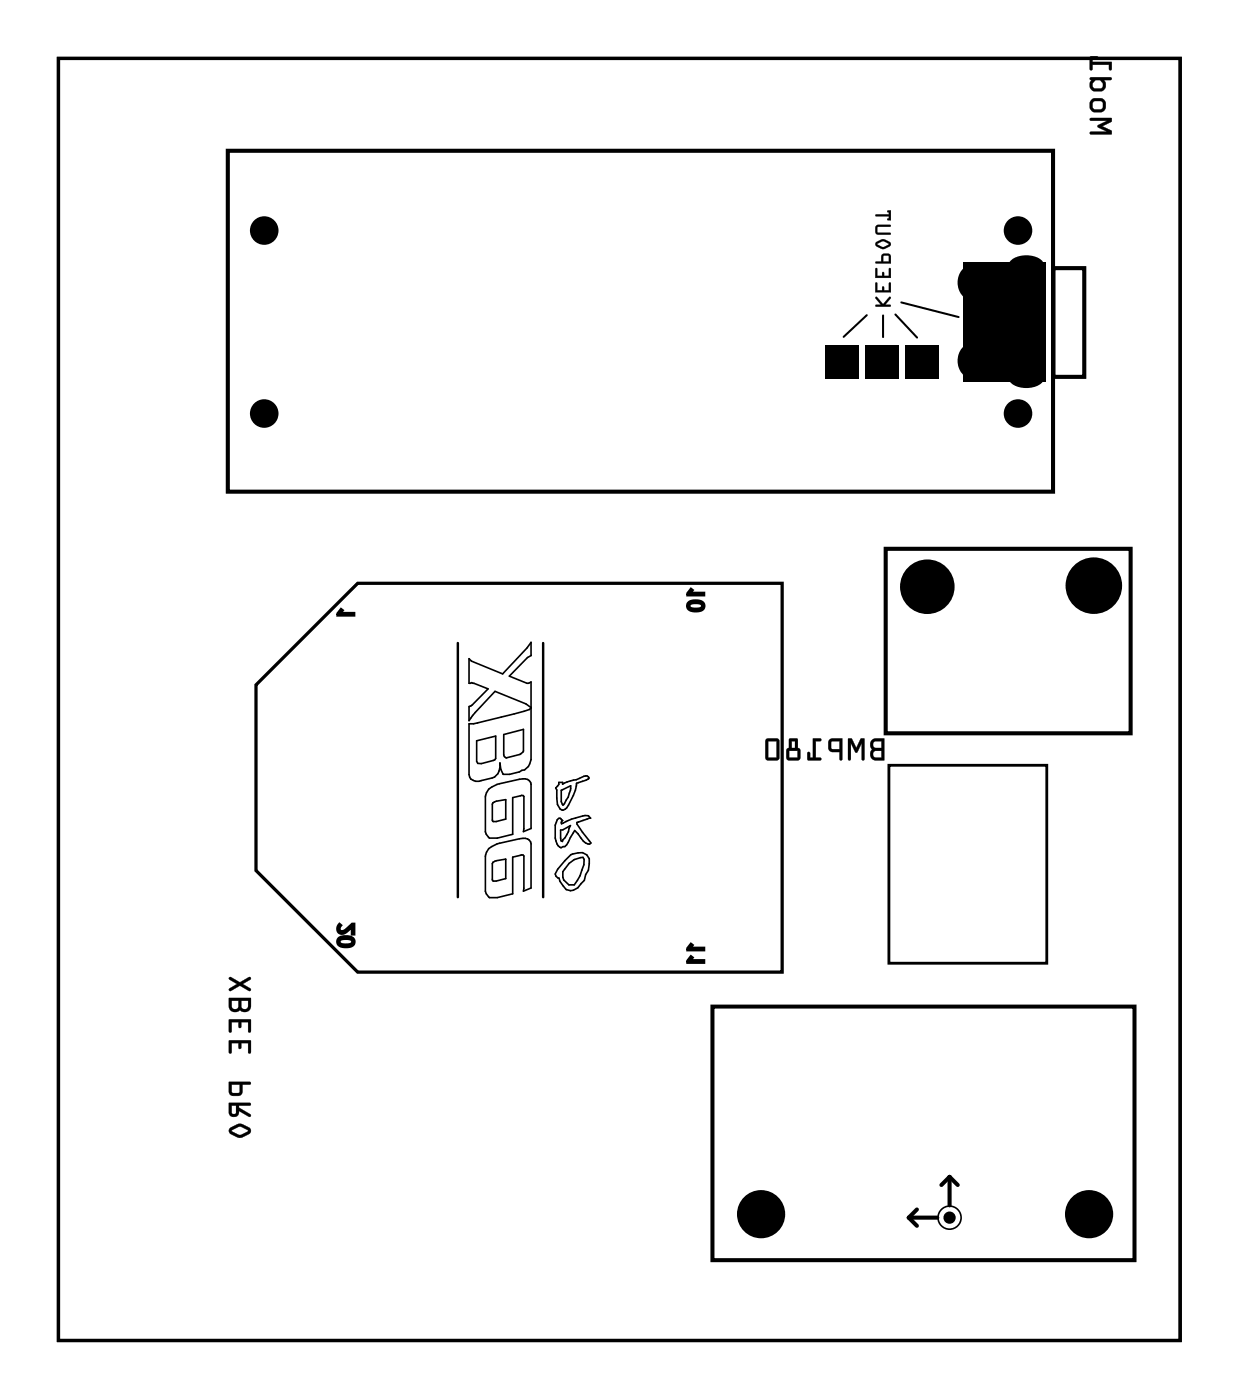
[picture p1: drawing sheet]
<svg xmlns="http://www.w3.org/2000/svg" width="77mm" height="87mm" viewBox="0 0 77 87" stroke-linecap="round" stroke-linejoin="round" font-family="sans-serif">
<path d="M3.6 3.6h69.8v79.8h-69.8zM15.9 42.6l6.4-6.3h26.4v24.2h-26.4l-6.4-6.3z" fill="none" stroke="#000" stroke-width=".2"/>
<g fill="#000">
<path d="M21.2 37.9l.1 .1-.2 .2h.9v.1h-1zM51.3 21.5h2.1v2.1h-2.1zM53.8 21.5h2.1v2.1h-2.1zM56.3 21.5h2.1v2.1h-2.1zM60 16.3h5.1v7.5h-5.1z"/>
<path d="M54.5 18.5l.3 .5h-.3v.1h.9v-.1h-.3l.3-.4v-.1l-.5 .4-.3-.4zM54.5 17.6v.6h.9v-.6h-.1v.5h-.3l-.1-.3v.3h-.3v-.5zM54.5 16.7v.6h.9v-.6h-.1v.5h-.3l-.1-.3v.3h-.3v-.5zM54.9 15.8l-.1 .5h-.3v.1h.9v-.6zM55 15.9h.3v.4h-.3zM54.5 15.1v.2l.4 .2h.2l.3-.3v-.1l-.4-.2zM54.6 15.2l.3-.2 .4 .2-.4 .2zM54.5 14v.4l.1 .2h.8v-.1l-.8-.1v-.3h.8v-.1zM54.5 13.4v.1h.8l-.1 .2h.2v-.6h-.2l.1 .2z"/>
<path d="M54.5 18.5l.3 .5h-.3v.1h.9v-.1h-.3l.3-.4v-.1l-.5 .4-.3-.4zM54.5 18.5l.4 .4 .5-.4v.1l-.3 .4h.3l-.9 .1v-.1h.3zM54.5 17.6v.6h.9v-.6h-.1v.5h-.3l-.1-.3v.3h-.3v-.5zM54.5 17.6h.1v.5h.3v-.3l.1 .3h.3v-.5h.1v.6h-.9zM54.5 16.7v.6h.9v-.6h-.1v.5h-.3l-.1-.3v.3h-.3v-.5zM54.5 16.7h.1v.5h.3v-.3l.1 .3h.3v-.5h.1v.6h-.9zM54.9 15.8l-.1 .5h-.3v.1h.9v-.6zM54.9 15.8h.5v.6h-.9v-.1h.3zM55 15.9h.3v.4h-.3zM55 15.9l-.1 .4h.4v-.4zM54.5 15.1v.2l.4 .2 .4-.2a.17 .17 0 0 0 0-.3l-.4-.1zM54.5 15.1l.5-.2 .3 .2 .1 .1-.3 .3h-.2l-.4-.2zM54.6 15.2l.3-.2 .4 .2-.4 .2zM54.6 15.2l.3 .2 .4-.2-.4-.2zM54.5 14v.4l.1 .2h.8v-.1l-.8-.1v-.3h.8v-.1zM54.5 14.1l.9-.1v.1h-.8v.3v.1h.8v.1h-.8l-.1-.2zM54.5 13.4v.1h.8l-.1 .2h.2v-.6h-.2l.1 .2zM54.5 13.4l.8-.1-.1-.2h.2v.6h-.2l.1-.2h-.8z"/>
<path d="M67.8 7.4h1.4v.2l-.6 .3 .6 .2v.3l-1.4-.1 .1-.1h1l-.6-.3 .6-.4h-1zM68 6.3v.4l.1 .1h.4l.1-.1v-.3l-.1-.1zM67.9 6.2l.6-.1a.46 .46 0 0 1 .3 .4 .46 .46 0 0 1-.3 .5h-.4a.44 .44 0 0 1-.3-.6zM68.1 5l-.1 .2v.3h.6v-.3l-.1-.2zM67.8 4.8h1.4l-.1 .2h-.4l.1 .2a.4 .4 0 0 1-.3 .5h-.4a.42 .42 0 0 1-.2-.7l-.1-.1zM67.8 3.5l.5 .1v.1h-.3v.2h1.2v.4h-.2v-.3h-1v.3l-.1 .1z"/>
<path d="M67.8 7.4h1.4l-.1 .2-.5 .3 .5 .2 .1 .3-1.4-.1 .1-.1h1l-.6-.3 .6-.4h-1zM67.8 7.4v.1h.1h1l-.6 .4 .6 .3h-1h-.1v.2h1.4v-.3l-.6-.2 .6-.3v-.3zM68 6.3v.4l.1 .1h.4l.1-.1v-.3l-.1-.1zM68 6.4l.5-.1 .1 .1v.3l-.1 .1h-.4l-.1-.1zM67.8 6.5a.5 .5 0 0 1 1 0 .5 .5 0 0 1-1 0zM67.8 6.5a.51 .51 0 0 0 1 0 .51 .51 0 0 0-1 0zM68.1 5l-.1 .2v.3h.6v-.3l-.1-.2zM68.1 5h.4l.1 .2v.2l-.5 .1-.1-.1v-.2zM67.8 4.8h1.3l.1 .1-.1 .1h-.4l.1 .4-.2 .2-.5 .1-.1-.1-.2-.2v-.2l.1-.2-.1-.1zM67.8 4.8v.1l.1 .1a.42 .42 0 0 0 0 .6l.2 .1h.5l.2-.3-.1-.4h.4l.1-.1-.1-.1zM67.8 3.5h.4l.1 .1-.1 .1h-.2v.2h1.2v.4h-.2v-.3h-1v.3l-.1 .1zM67.8 3.5l.1 .9 .1-.1v-.3h1v.3h.2v-.4h-1.2v-.2h.3v-.1z"/>
<path d="M3.6 3.6v79.8h69.8v-79.8zM3.6 3.6h69.8v79.8h-69.8z"/>
<path d="M21.2 37.8l-.3 .4v.2h1.2v-.3h-1l.1 .1 .2-.2zM21.2 37.9v.1l.1 .1v-.1l-.1-.1v.1v.1v-.1l-.3 .3h1.1v-.1h-.1v.1h.1v-.1h-1v.1h.1v-.1h-.1h.1l.2-.2z"/>
<path d="M43 36.7l-.2 .3h1v-.1h-.9l.2-.2zM42.9 37.5a.35 .35 0 0 0 0 .4 .35 .35 0 0 0 .4 .1 .36 .36 0 0 0 .5-.3 .36 .36 0 0 0-.5-.3zM42.9 37.6l.4-.1a.24 .24 0 0 1 .3 0 .24 .24 0 0 1 0 .3l-.3 .1a.24 .24 0 0 1-.3 0 .24 .24 0 0 1-.1-.3z"/>
<path d="M43 36.5l-.3 .4v.2h1.2v-.3h-1l.1 .2 .2-.3zM43 36.7h-.1l.1 .1 .1-.1h-.1l-.1 .1h.1h-.1l-.2 .2h1.1v-.1h-.1v.1h.1v-.1h-1v.1h.1v-.1h-.1l.1 .1 .2-.3zM42.8 37.4a.44 .44 0 0 0 0 .6 .44 .44 0 0 0 .5 .1 .44 .44 0 0 0 .6-.4 .44 .44 0 0 0-.6-.4zM42.9 37.6l.3-.1a.33 .33 0 0 1 .4 0 .33 .33 0 0 1 .1 .3l-.3 .1a.33 .33 0 0 1-.4 0 .33 .33 0 0 1-.1-.3zM43 37.7h.6a.41 .41 0 0 1-.6 0zM42.9 37.5a.32 .32 0 0 0 0 .4 .32 .32 0 0 0 .4 .1 .32 .32 0 0 0 .4-.1 .32 .32 0 0 0 0-.4l-.4-.1z"/>
<path d="M21.1 57.5a.34 .34 0 0 0 0 .6 .34 .34 0 0 0 .5-.2l.3-.2v.4h.1v-.6h-.1l-.3 .3a.24 .24 0 0 1-.3 .2 .24 .24 0 0 1-.2-.3l.1-.1zM21.1 58.4a.35 .35 0 0 0 0 .4 .35 .35 0 0 0 .4 .1 .36 .36 0 0 0 .5-.3 .36 .36 0 0 0-.5-.3zM21.2 58.5l.3-.1a.24 .24 0 0 1 .3 0 .24 .24 0 0 1 .1 .3l-.4 .1a.24 .24 0 0 1-.3 0 .24 .24 0 0 1 0-.3z"/>
<path d="M21.1 57.4a.43 .43 0 0 0-.1 .7 .43 .43 0 0 0 .7-.1l.3-.3h-.1v.1v-.1h-.1v.5h.3v-.8h-.2l-.3 .3a.28 .28 0 0 1-.4 .1l.1-.2zM21.1 57.5v.1v.1l.1-.1-.1-.1a.31 .31 0 0 0 0 .5 .31 .31 0 0 0 .5-.1l.1-.1 .3-.2-.1-.1v.1h.1v-.1h-.1v.6h.1h-.1h.1v-.5h-.1l-.3 .2 .1 .1-.1-.1a.25 .25 0 0 1-.3 .2 .25 .25 0 0 1-.2-.3l.1-.1zM21 58.3a.44 .44 0 0 0 0 .6 .44 .44 0 0 0 .5 .1 .44 .44 0 0 0 .6-.4 .44 .44 0 0 0-.6-.4zM21.1 58.5l.3-.1a.33 .33 0 0 1 .4 0 .33 .33 0 0 1 .1 .3l-.3 .1a.33 .33 0 0 1-.3 0 .33 .33 0 0 1-.2-.3zM21.2 58.6h.6a.41 .41 0 0 1-.6 0zM21.1 58.4a.32 .32 0 0 0 0 .4 .32 .32 0 0 0 .4 .1 .32 .32 0 0 0 .4-.1 .32 .32 0 0 0 0-.4l-.4-.1z"/>
<path d="M43 58.8l-.2 .3h1v-.1h-.9l.2-.2zM43 59.5l-.2 .4h1v-.1h-.9l.2-.2z"/>
<path d="M43 58.6l-.3 .4v.2h1.2v-.3h-1l.1 .2 .2-.3zM43 58.8h-.1l.1 .1 .1-.1h-.1l-.1 .1h.1h-.1l-.2 .2h1.1v-.1h-.1v.1h.1v-.1h-1v.1h.1v-.1h-.1l.1 .1 .2-.3zM43 59.4l-.3 .4v.2h1.2v-.3h-1l.1 .2 .2-.3zM43 59.5l-.1 .1 .1 .1 .1-.1-.1-.1-.1 .1 .1 .1-.1-.1-.2 .3h1.1v-.1h-.1v.1h.1v-.1h-1v.1h.1v-.1h-.1l.1 .1 .2-.3z"/>
<path d="M54.4 46.8v.3l.5 .1v-.5zM54.4 46.8l.4-.1v.5l-.4-.1zM54.4 46.2v.3l.5 .1v-.5zM54.4 46.2l.4-.1v.5l-.4-.1zM54.2 46.1l.3-.1h.5v1.3h-.5a.37 .37 0 0 1-.4-.3l.2-.4-.2-.2zM54.2 46.1a.44 .44 0 0 0 .1 .6v-.1a.4 .4 0 0 0-.2 .5 .4 .4 0 0 0 .4 .2h.5v-1.3l-.5-.1zM52.8 46h.2l.3 .6 .3-.6h.2v1.3l-.2-.1v-.9l-.3 .6-.4-.6v.9l-.1 .1zM52.8 46v1.3h.1l.1-.1-.1-.9 .4 .6 .3-.6v.9l.1 .1h.1v-1.3h-.3l-.2 .5-.3-.5zM51.7 46.2v.4h.5v-.5zM51.7 46.2l.5-.1v.5h-.5zM51.6 46h.2h.6v1.3l-.2-.1v-.4h-.4l-.2-.2-.1-.4zM51.6 46l-.1 .2v.4l.2 .2h.5v.5h.2v-1.3l-.6-.1zM50.6 46h.4h.1l-.1 .1h-.3v1.1h.3h.1l-.1 .1h-.7l-.1-.1v-.3l.1-.1 .1 .1v.3h.2zM50.6 46v1.2h-.2v-.4h-.1l-.1 .5h.9v-.1h-.3v-1.1h.3v-.1zM49.1 46.7v.5h.5v-.5zM49.1 46.7h.5v.5h-.5zM49.3 46.1v.5h.2v-.5zM49.3 46.1h.2v.5h-.2zM49.1 46h.5v.6l.2 .1v.5l-.1 .1h-.6l-.2-.1v-.5l.2-.1zM49.1 46v.6l-.2 .1v.5l.2 .1h.6l.1-.1v-.5l-.2-.1v-.6zM47.8 46.1v1.1h.5v-1.1zM47.8 46.1h.5v1.1h-.5zM47.7 46h.6l.2 .1v1.1l-.1 .1h-.6l-.2-.1zM47.7 46l-.1 1.2 .2 .1h.6l.1-.1v-1.1l-.2-.2z"/>
<path d="M54.4 46.8v.3l.4 .1v-.5zM54.4 46.2v.3l.4 .1v-.5zM54.2 46.1l.2-.1h.6v1.3h-.5a.4 .4 0 0 1-.3-.2 .4 .4 0 0 1 .1-.5 .43 .43 0 0 1-.1-.5zM52.8 46h.2l.3 .5 .2-.5h.3v1.3l-.2-.1v-.9l-.3 .6-.4-.6v.9l-.1 .1zM51.7 46.2v.4h.5v-.5zM51.6 46h.2h.6v1.3h-.2v-.5h-.5l-.1-.2-.1-.4zM50.6 46h.5v.1h-.3v1.1h.3v.1h-.9l.1-.5 .1 .1v.3h.2zM49.1 46.7v.5h.5v-.5zM49.3 46.1v.5h.2v-.5zM49.1 46h.5v.6l.2 .1v.5l-.1 .1h-.6l-.2-.1v-.5l.2-.1zM47.8 46.1v1.1h.5v-1.1zM47.7 46h.6l.2 .1v1.1l-.1 .1h-.6l-.2-.1z"/>
<path d="M14.3 60.8h.1l.5 .4 .7-.4v.2l-.5 .2 .5 .3v.1l-.1 .1-.6-.4-.6 .4v-.2l.5-.3-.5-.2zM14.3 60.8v.2l.4 .2-.4 .3v.2l.6-.4 .7 .4v-.2l-.5-.3 .5-.2a.1 .1 0 0 0 0-.2 .1 .1 0 0 0-.1 0l-.6 .3-.5-.3zM15 62.3v.3a.22 .22 0 0 0 .2 .2 .22 .22 0 0 0 .2-.2v-.3zM15 62.3h.4v.5h-.3zM14.4 62.3v.3a.22 .22 0 0 0 .2 .2 .22 .22 0 0 0 .2-.2v-.3zM14.4 62.3h.4v.3l-.1 .2h-.1l-.2-.1zM14.3 62.1h1.3v.5a.37 .37 0 0 1-.3 .4l-.4-.1-.2 .1-.4-.1-.1-.3zM14.2 62.1v.6l.1 .2a.44 .44 0 0 0 .6 0 .4 .4 0 0 0 .5 .1 .4 .4 0 0 0 .2-.4v-.5zM14.3 63.5l1.3-.1v.8l-.1 .1-.1-.1v-.6h-.4v.3l-.1 .1-.1-.1v-.3h-.4v.6l-.1 .1zM14.2 63.4l.1 .9 .1-.1v-.6h.4v.3l.1 .1 .1-.1v-.3h.4v.6l.1 .1 .1-.1v-.8zM14.3 64.8l1.3-.1v.8l-.1 .1-.1-.1v-.6h-.4v.3l-.1 .1-.1-.1v-.3h-.4v.6l-.1 .1zM14.2 64.8l.1 .8 .1-.1v-.6h.4v.3l.1 .1 .1-.1v-.3h.4v.6l.1 .1 .1-.1v-.7zM14.4 67.5v.5h.5v-.5zM14.4 67.5h.5v.5h-.5zM14.3 67.3h1.2l.1 .1-.1 .1h-.4v.4l-.1 .2-.5 .1-.2-.2zM14.2 67.3l.1 .7 .2 .2 .5-.1 .1-.6h.4l.1-.1-.1-.1zM14.4 68.8v.5h.2l.1-.5zM14.4 68.8h.3v.4l-.1 .1-.2-.1zM14.3 68.7h1.3l-.1 .1h-.6v.1l.7 .4v.2h-.1l-.6-.4-.1 .3-.4 .1-.2-.3zM14.2 68.6v.6a.32 .32 0 0 0 .4 .3 .32 .32 0 0 0 .3-.4l.7 .4v-.1l-.7-.5v-.1h.6l.1-.1zM14.3 70.2l.7-.2 .5 .2 .1 .2-.1 .2-.6 .2-.6-.3-.1-.1zM14.3 70.2a.24 .24 0 0 0 .1 .4l.5 .2 .6-.2a.24 .24 0 0 0 0-.4l-.6-.3zM14.4 70.3v.1l.5 .3 .5-.3-.5-.3zM14.4 70.3l.5-.2 .5 .3-.5 .2-.5-.2z"/>
<path d="M14.3 60.8l.6 .3 .7-.3v.2l-.5 .2 .5 .3v.1l-.1 .1-.6-.4-.6 .4v-.2l.4-.3-.4-.2zM15 62.3v.3a.21 .21 0 0 0 .2 .2 .21 .21 0 0 0 .2-.2v-.3zM14.4 62.3v.3a.21 .21 0 0 0 .2 .2 .21 .21 0 0 0 .2-.2v-.3zM14.2 62.1h1.4v.5a.4 .4 0 0 1-.3 .4 .4 .4 0 0 1-.4-.1 .4 .4 0 0 1-.4 .1 .4 .4 0 0 1-.3-.4zM14.3 63.5h1.3v.7h-.2v-.6h-.4v.3l-.1 .1-.1-.1v-.3h-.4v.6l-.1 .1zM14.3 64.8h1.3v.7h-.2v-.6h-.4v.3l-.1 .1-.1-.1v-.3h-.4v.6l-.1 .1zM14.4 67.5v.5h.5v-.5zM14.2 67.3h1.3l.1 .1-.1 .1h-.4l-.1 .6-.5 .1-.2-.2zM14.4 68.8v.5h.2l.1-.5zM14.2 68.6l1.4 .1-.1 .1h-.6v.1l.7 .5v.1l-.7-.4a.32 .32 0 0 1-.3 .4 .32 .32 0 0 1-.4-.3zM14.3 70.2l.6-.3 .6 .3a.23 .23 0 0 1 0 .4l-.5 .2h-.2l-.5-.2-.1-.2zM14.4 70.3v.1l.5 .2 .5-.2-.5-.3z"/>
</g>
<path d="M53.9 19.6l-1.4 1.4M54.9 19.6v1.4M55.7 19.6l1.4 1.4M56.1 18.8l3.5 .9" fill="none" stroke="#000" stroke-width=".13"/>
<g fill="none" stroke="#000" stroke-width=".25">
<path d="M14.2 9.4h51.3v21.2h-51.3zM65.5 16.7h2v6.8h-2zM55.1 34.2h15.2v11.4h-15.2zM44.3 62.6h26.3v15.8h-26.3zM56.5 75.8h1.8M56.5 75.8l.6 .5M57.1 75.3l-.6 .5M59.1 73.2v1.8M59.1 73.2l.5 .6M59.1 73.2l-.5 .6"/>
<circle cx="59.1" cy="75.8" r=".25"/>
</g>
<g fill="#000">
<path d="M59.8 16.8a.88 .88 0 0 1 1.1-.2 .88 .88 0 0 1 .5 1 .91 .91 0 0 1-.9 1.1 .91 .91 0 0 1-.9-1.1l.1-.4z" fill-rule="evenodd"/>
<path d="M62.8 16.3a1.53 1.53 0 0 1 2.1 0l.1 .2a.98 .98 0 0 1-1.1 .7 .98 .98 0 0 1-1.1-.7z" fill-rule="evenodd"/>
<path d="M59.8 21.7a.88 .88 0 0 1 1.1-.2 .88 .88 0 0 1 .5 1 .91 .91 0 0 1-.9 1 .91 .91 0 0 1-.9-1l.1-.5z" fill-rule="evenodd"/>
<path d="M62.8 23.3a1.53 1.53 0 0 1 2.1 0l.1 .2a.98 .98 0 0 1-1.1 .7 .98 .98 0 0 1-1.1-.7z" fill-rule="evenodd"/>
<circle cx="16.4" cy="14.3" r=".89"/>
<circle cx="63.3" cy="14.3" r=".89"/>
<circle cx="16.4" cy="25.7" r=".89"/>
<circle cx="57.7" cy="36.5" r="1.7"/>
<circle cx="63.3" cy="25.7" r=".89"/>
<circle cx="68.1" cy="36.5" r="1.76"/>
<circle cx="47.4" cy="75.6" r="1.5"/>
<circle cx="59.1" cy="75.8" r=".25"/>
<circle cx="67.8" cy="75.6" r="1.5"/>
</g>
<g fill="none" stroke="#000" stroke-width=".1">
<path d="M29.7 46.1l1.1-.3v1.5l-1.1 .2v-.1zM30.4 49.1l.5-.3 1.4-.3h.4l.2 .1 .1 .2v2.8l-.4 .2v-2.2l-.1-.1-.6 .1v2.3l-1 .3h-.4l-.3-.4v-2.2zM30.4 52.8l.5-.3 1.4-.3h.4l.2 .1 .1 .2v2.8l-.4 .2v-2.2l-.1-.1-.6 .1v2.3l-1 .3h-.4l-.3-.4v-2.2zM30.7 50l.8-.2v1.2l-.6 .1h-.3zM30.7 53.7l.8-.2v1.2l-.6 .1h-.3zM31.3 45.7l1.3-.3-.1 1.4-.2 .2-.8 .2-.1-.1zM31.5 49.8h.1M33 44l-.3-.2-1.9-.8-1.6 1.9v-.9l.2-.1 1-1-1-.4h-.2v-1.5l.1 .2 2 .7 1.7-1.9v.8l-.2 .1-1.1 1.2 1.1 .4 .2-.1v4.9a.86 .86 0 0 1-.7 .7l-1 .2-.1-.3-.1-.4a.85 .85 0 0 1-.5 .9 1.53 1.53 0 0 1-1.2 .2l-.1-.1-.1-.3v-3.2l2.8-.6 1-.3M34.5 54.4a3.6 3.6 0 0 1 1.1-1.2 .65 .65 0 0 1 .8-.1 .65 .65 0 0 1 .3 .7l-.1 .4-.2 .2a1.39 1.39 0 0 1-.9 1 1.11 1.11 0 0 1-.7-.7l-.3-.3M34.7 51h.2l.1 .1-.1 .2 .7-.3 .8-.2h.2l.1 .1-.8 .3 .8 1.3h-.1l-.3-.1-.5-.7-.3 .4a.75 .75 0 0 1-.6 .7l-.2-.2a1.73 1.73 0 0 1-.2-1.2zM34.8 48.7h.2v.1l1.4-.5 .3 .1-.8 .4-.2 .7-.4 .8a.26 .26 0 0 1-.4 .1l-.2-.3-.1-1.1 .2-.2zM34.9 51.7l.6-.3-.5 1-.1-.2z"/>
<path d="M34.9 49.2l.6-.3a1.71 1.71 0 0 1-.5 1.2l-.1-.2zM35.4 53.7l.3-.2 .6-.1a1.31 1.31 0 0 1-.2 1.1l-.4 .6h-.3l-.3-.3-.1-.5z"/>
<circle cx="59.1" cy="75.8" r=".72"/>
</g>
<path d="M28.5 40v15.8M33.8 40v15.8" fill="none" stroke="#000" stroke-width=".15"/>
<path d="M55.3 47.6h9.8v12.4h-9.8z" fill="none" stroke="#000" stroke-width=".18"/>
</svg>
